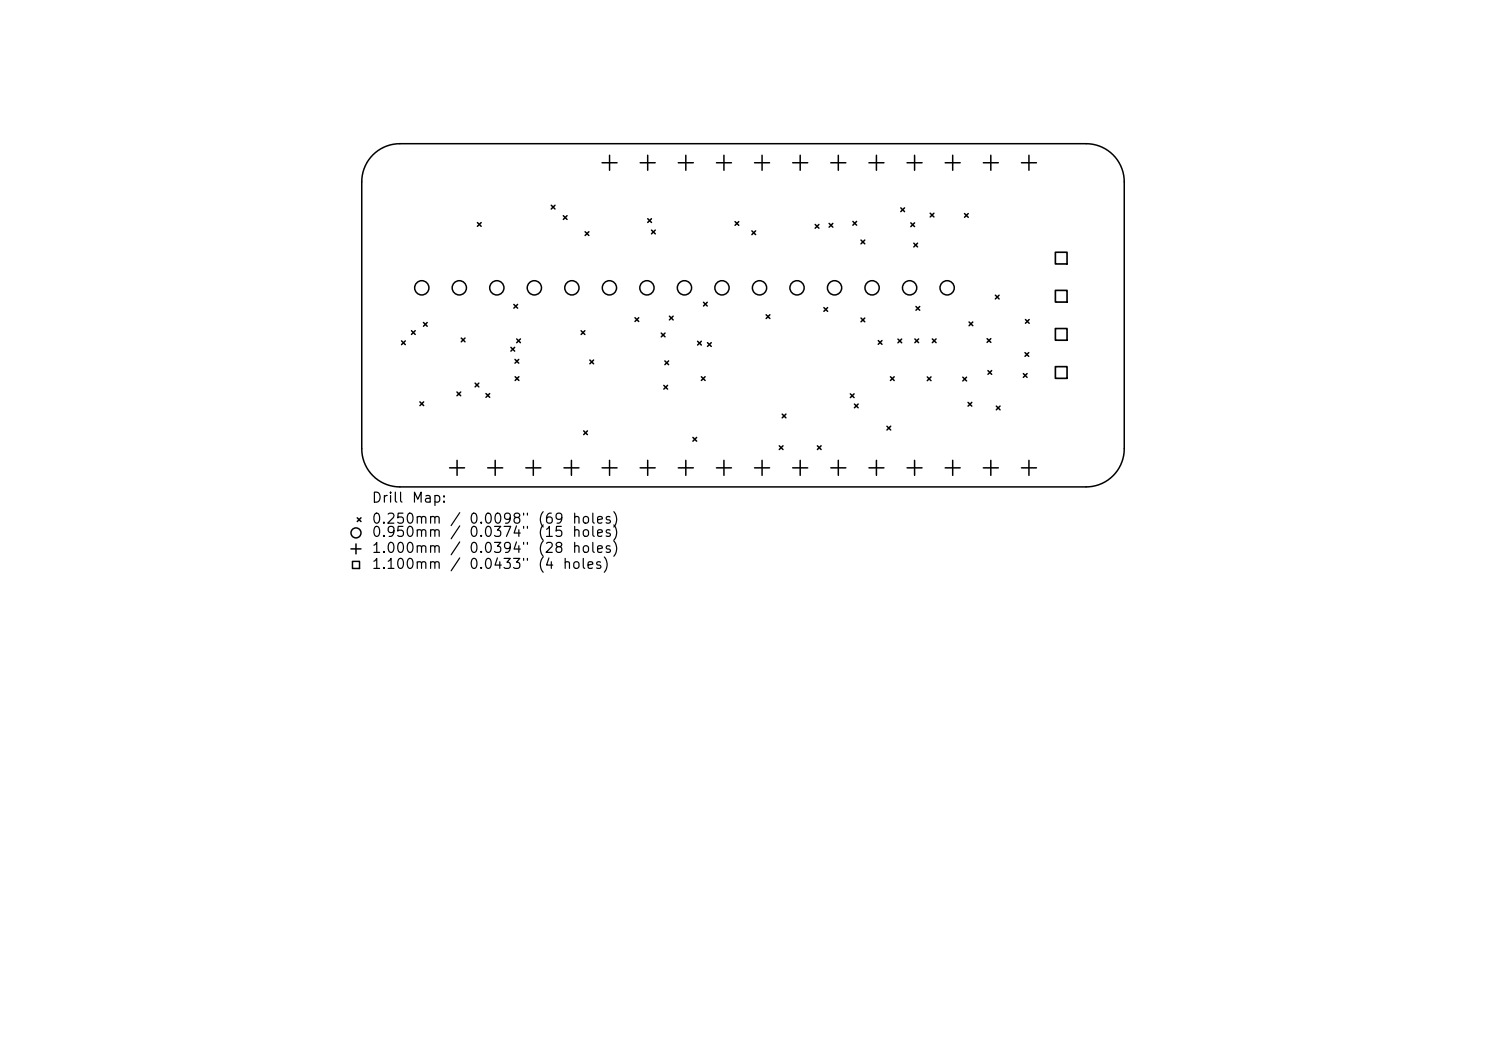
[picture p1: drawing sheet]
<svg xmlns="http://www.w3.org/2000/svg" width="297mm" height="210mm" viewBox="0 0 297 210" stroke-linecap="round" stroke-linejoin="round" font-family="sans-serif">
<defs><g id="words">
<g font-size="2">
<text x="74.2" y="100.9">Drill</text>
<text x="82.2" y="100.9">Map:</text>
<text x="74.2" y="105.1">0.250mm</text>
<text x="74.2" y="107.8">0.950mm</text>
<text x="89.8" y="105.1">/</text>
<text x="93.6" y="105.1">0.0098&quot;</text>
<text x="93.6" y="107.8">0.0374&quot;</text>
<text x="107.3" y="105.1">(69</text>
<text x="107.3" y="107.8">(15</text>
<text x="114.2" y="105.1">holes)</text>
<text x="74.2" y="111">1.000mm</text>
<text x="89.8" y="111">/</text>
<text x="93.6" y="111">0.0394&quot;</text>
<text x="107.3" y="111">(28</text>
<text x="114.2" y="111">holes)</text>
<text x="74.2" y="114.2">1.100mm</text>
<text x="89.8" y="114.2">/</text>
<text x="93.6" y="114.2">0.0433&quot;</text>
<text x="107.3" y="114.2">(4</text>
<text x="112.3" y="114.2">holes)</text>
</g>
</g></defs>
<g fill="none" stroke="#000" stroke-width=".3">
<path d="M74.5 30.9a7.6 7.6 0 0 1 5.4-2.2h137.2a7.6 7.6 0 0 1 7.6 7.6v53.4a7.6 7.6 0 0 1-7.6 7.6h-137.2a7.6 7.6 0 0 1-7.6-7.6v-53.4a7.6 7.6 0 0 1 2.2-5.4zM120.3 32.5h3M121.8 31v3M128 32.5h3M129.5 31v3M135.6 32.5h3M137.1 31v3M143.2 32.5h3M144.7 31v3M150.8 32.5h3M152.3 31v3M158.4 32.5h3"/>
<path d="M159.9 31v3M166.1 32.5h3M167.6 31v3M173.7 32.5h3M175.2 31v3M181.3 32.5h3M182.8 31v3M188.9 32.5h3M190.4 31v3M196.5 32.5h3M198 31v3M204.2 32.5h3"/>
<path d="M205.7 31v3M95.4 44.5l.8 .7M96.2 44.5l-.8 .7M110.2 41l.7 .8M110.9 41l-.7 .8M112.6 43.1l.7 .7M113.3 43.1l-.7 .7M116.9 46.3l.8 .8M117.7 46.3l-.8 .8M129.5 43.7l.7 .8M130.2 43.7l-.7 .8M130.2 46l.8 .7"/>
<path d="M131 46l-.8 .7M146.9 44.3l.8 .7M147.7 44.3l-.8 .7M150.3 46.1l.7 .8M151 46.1l-.7 .8M162.9 44.8l.8 .8M163.7 44.8l-.8 .8M165.7 44.6l.8 .8M166.5 44.6l-.8 .8M170.5 44.2l.7 .8M171.2 44.2l-.7 .8M172.1 48l.7 .7"/>
<path d="M172.8 48l-.7 .7M180 41.5l.8 .8M180.8 41.5l-.8 .8M182 44.5l.8 .8M182.6 48.6l.8 .7M182.8 44.5l-.8 .8M183.4 48.6l-.8 .7M185.9 42.6l.8 .8M186.7 42.6l-.8 .8M192.8 42.7l.7 .7M193.5 42.7l-.7 .7M198.9 59l.8 .7"/>
<path d="M199.7 59l-.8 .7M80.3 68.1l.7 .8M81 68.1l-.7 .8M82.2 66.1l.8 .7M83 66.1l-.8 .7M84.6 64.4l.8 .8M85.4 64.4l-.8 .8M91.3 78.3l.8 .8M92.1 78.3l-.8 .8M92.2 67.5l.7 .8M92.9 67.5l-.7 .8M95 76.6l.7 .7"/>
<path d="M95.7 76.6l-.7 .7M97.1 78.6l.8 .8M97.9 78.6l-.8 .8M102.1 69.4l.8 .8M102.7 60.8l.8 .8M102.9 69.4l-.8 .8M102.9 71.8l.8 .8M103 75.3l.7 .7M103.3 67.7l.7 .8M103.5 60.8l-.8 .8M103.7 71.8l-.8 .8M103.7 75.3l-.7 .7"/>
<path d="M104 67.7l-.7 .8M116.1 66.1l.8 .7M116.9 66.1l-.8 .7M117.9 71.9l.7 .8M118.6 71.9l-.7 .8M126.9 63.5l.8 .7M127.7 63.5l-.8 .7M132.2 66.6l.7 .7M132.7 77l.7 .8M132.9 72.1l.7 .8M132.9 66.6l-.7 .7M133.4 77l-.7 .8"/>
<path d="M133.6 72.1l-.7 .8M133.8 63.2l.7 .7M134.5 63.2l-.7 .7M139.4 68.2l.8 .7M140.2 75.3l.7 .7M140.2 68.2l-.8 .7M140.6 60.4l.8 .7M140.9 75.3l-.7 .7M141.4 60.4l-.8 .7M141.4 68.5l.8 .7M142.2 68.5l-.8 .7M153.1 62.9l.8 .7"/>
<path d="M153.9 62.9l-.8 .7M164.7 61.5l.7 .7M165.4 61.5l-.7 .7M170 78.7l.7 .7M170.7 78.7l-.7 .7M172.1 63.6l.7 .7M172.8 63.6l-.7 .7M175.5 68l.8 .8M176.3 68l-.8 .8M178 75.3l.7 .7M178.7 75.3l-.7 .7M179.5 67.7l.7 .8"/>
<path d="M180.2 67.7l-.7 .8M182.9 67.7l.7 .8M183.1 61.2l.7 .8M183.6 67.7l-.7 .8M183.8 61.2l-.7 .8M185.3 75.3l.8 .8M186.1 75.3l-.8 .8M186.3 67.7l.8 .8M187.1 67.7l-.8 .8M192.4 75.4l.8 .7M193.2 75.4l-.8 .7M193.7 64.3l.7 .8"/>
<path d="M194.4 64.3l-.7 .8M197.3 67.7l.7 .7M197.5 74l.7 .8M198 67.7l-.7 .7M198.2 74l-.7 .8M204.5 74.6l.8 .8M204.9 70.5l.7 .7M205 63.8l.7 .8M205.3 74.6l-.8 .8M205.6 70.5l-.7 .7M205.7 63.8l-.7 .8M83.9 80.3l.8 .7"/>
<path d="M84.7 80.3l-.8 .7M89.9 93.5h3M91.4 92v3M97.5 93.5h3M99 92v3M105.1 93.5h3M106.6 92v3M112.7 93.5h3M114.2 92v3M116.7 86.1l.7 .7M117.4 86.1l-.7 .7M120.3 93.5h3"/>
<path d="M121.8 92v3M128 93.5h3M129.5 92v3M135.6 93.5h3M137.1 92v3M138.5 87.4l.7 .8M139.2 87.4l-.7 .8M143.2 93.5h3M144.7 92v3M150.8 93.5h3M152.3 92v3M155.7 89.1l.8 .7"/>
<path d="M156.3 82.7l.8 .8M156.5 89.1l-.8 .7M157.1 82.7l-.8 .8M158.4 93.5h3M159.9 92v3M163.4 89.1l.7 .7M164.1 89.1l-.7 .7M166.1 93.5h3M167.6 92v3M170.8 80.7l.7 .8M171.5 80.7l-.7 .8M173.7 93.5h3"/>
<path d="M175.2 92v3M177.3 85.2l.7 .7M178 85.2l-.7 .7M181.3 93.5h3M182.8 92v3M188.9 93.5h3M190.4 92v3M193.5 80.4l.7 .8M194.2 80.4l-.7 .8M196.5 93.5h3M198 92v3M199.1 81.1l.8 .8"/>
<path d="M199.9 81.1l-.8 .8M204.2 93.5h3M205.7 92v3M70.2 109.7h2M70.4 112.2h1.5v1.4h-1.5zM71.2 108.7v2M71.4 103.5l.8 .7M72.2 103.5l-.8 .7"/>
<circle cx="84.3" cy="57.5" r="1.42"/>
<circle cx="91.8" cy="57.5" r="1.42"/>
<circle cx="99.3" cy="57.5" r="1.42"/>
<circle cx="106.8" cy="57.5" r="1.42"/>
<circle cx="114.3" cy="57.5" r="1.42"/>
<circle cx="121.8" cy="57.5" r="1.42"/>
<circle cx="129.3" cy="57.5" r="1.42"/>
<circle cx="136.8" cy="57.5" r="1.42"/>
<circle cx="144.3" cy="57.5" r="1.42"/>
<circle cx="151.8" cy="57.5" r="1.42"/>
<circle cx="159.3" cy="57.5" r="1.42"/>
<circle cx="166.8" cy="57.5" r="1.42"/>
<circle cx="174.3" cy="57.5" r="1.42"/>
<circle cx="181.8" cy="57.5" r="1.42"/>
<circle cx="189.3" cy="57.5" r="1.42"/>
<circle cx="71.2" cy="106.5" r="1"/>
</g>
<path d="M210.9 50.4h2.4v2.3h-2.4zM210.9 58h2.4v2.4h-2.4zM210.9 65.6h2.4v2.4h-2.4zM210.9 73.3h2.4v2.3h-2.4z" fill="none" stroke="#000" stroke-width=".33"/>
<use href="#words"/>
</svg>
